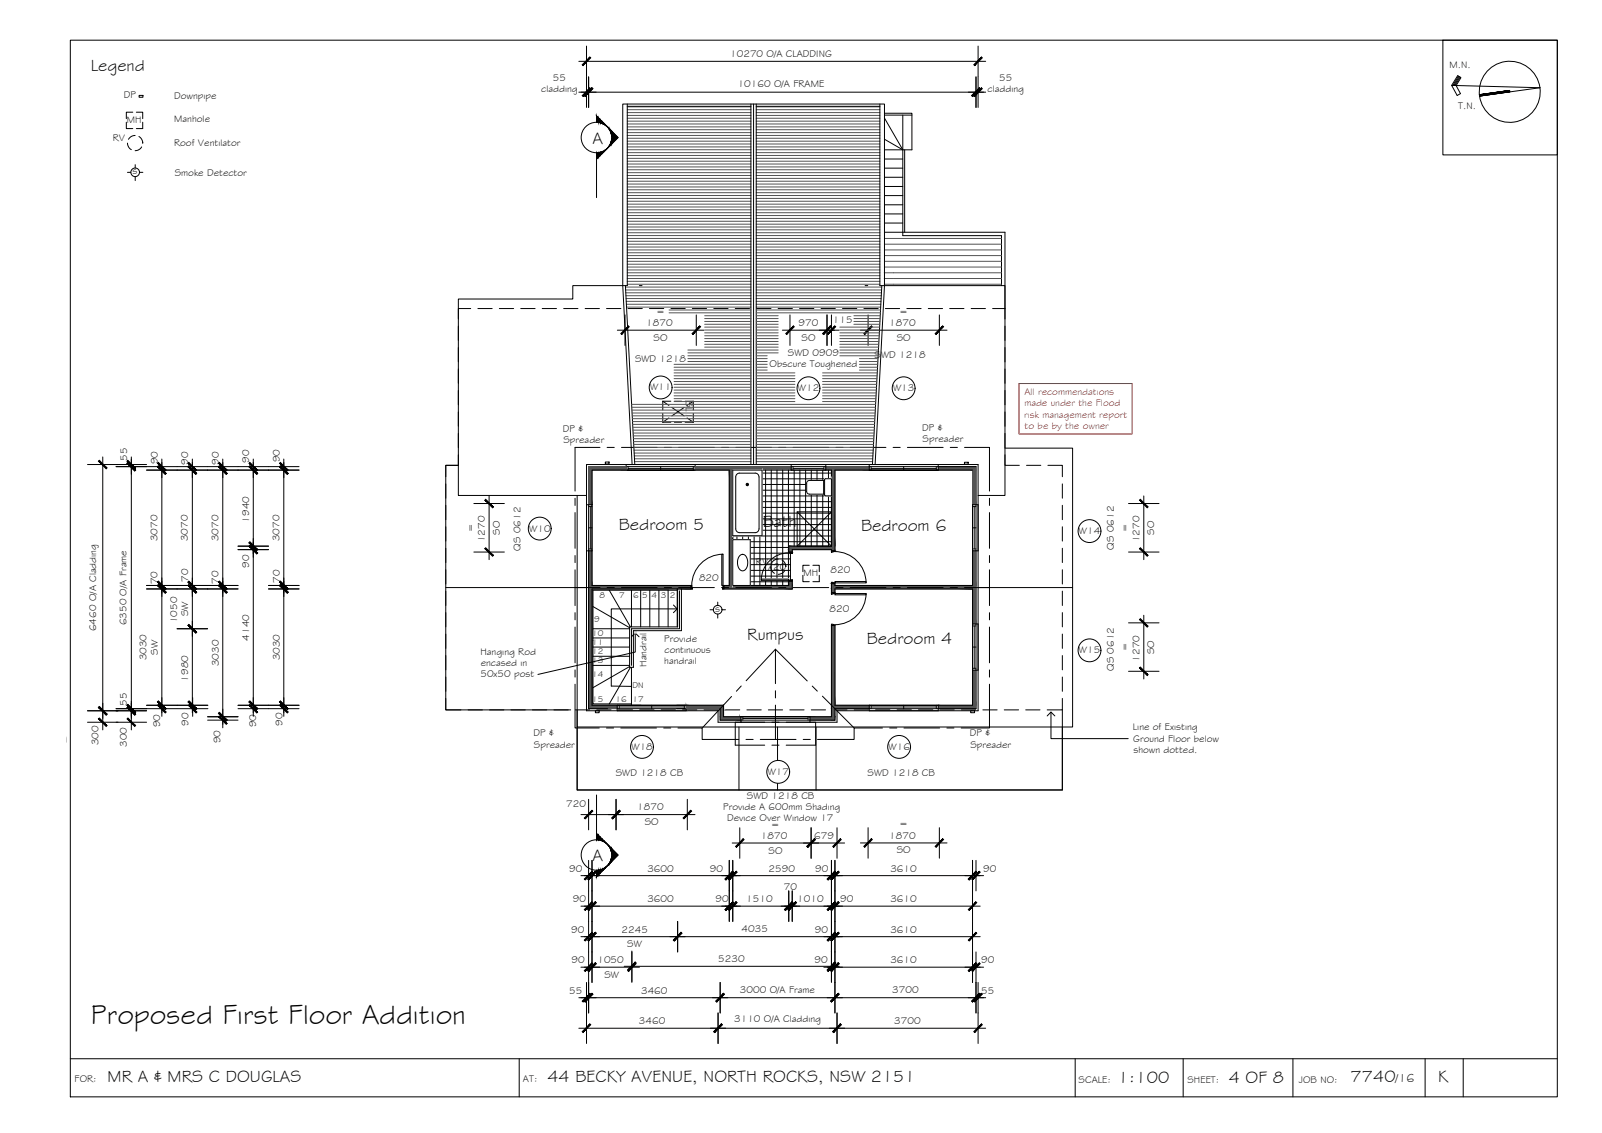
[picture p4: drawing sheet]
<svg xmlns="http://www.w3.org/2000/svg" width="420mm" height="297mm" viewBox="0 0 420 297" stroke-linecap="round" stroke-linejoin="round" font-family="sans-serif">
<defs><g id="words">
<text font-size="7.5" x="23.9" y="268.4">Proposed First Floor Addition</text>
<g font-size="4.5">
<text x="23.8" y="18.5">Legend</text>
<text x="155.4" y="37.8">A</text>
<text x="162.3" y="139">Bedroom 5</text>
<text x="200" y="138.2">Bath</text>
<text x="225.8" y="139.2">Bedroom 6</text>
<text x="196" y="167.8">Rumpus</text>
<text x="227.3" y="168.8">Bedroom 4</text>
<text x="155.4" y="225.6">A</text>
<text x="28.2" y="283.6">MR A &amp; MRS C DOUGLAS</text>
<text x="143.6" y="283.6">44 BECKY AVENUE, NORTH ROCKS, NSW 2151</text>
<text x="293.2" y="283.9">1:100</text>
<text x="322.3" y="283.9">4 OF 8</text>
<text x="354.2" y="283.8">7740</text>
<text x="377.2" y="283.7">K</text>
</g>
<text font-size="3.2" x="366" y="283.8">/16</text>
<g font-size="2.6">
<text x="191.5" y="14.8">10270 O/A CLADDING</text>
<text x="380.2" y="17.9">M.N.</text>
<text x="145" y="21.3">55</text>
<text x="193.5" y="22.9">10160 O/A FRAME</text>
<text x="262.1" y="21.3">55</text>
<text x="32.5" y="25.7">DP</text>
<text x="45.7" y="26">Downpipe</text>
<text x="142" y="24.2">cladding</text>
<text x="259" y="24.2">cladding</text>
<text x="382.5" y="28.6">T.N.</text>
<text x="33.3" y="32.3">MH</text>
<text x="45.7" y="32">Manhole</text>
<text x="29.6" y="37.1">RV</text>
<text x="45.7" y="38.4">Roof Ventilator</text>
<text x="34.8" y="45.7">s</text>
<text x="45.8" y="46.1">Smoke Detector</text>
<text x="172.2" y="82.5">=</text>
<text x="235.9" y="82.5">=</text>
<text x="169.5" y="85.4">1870</text>
<text x="171.4" y="89.3">SO</text>
<text x="209.4" y="85.4">970</text>
<text x="210.2" y="89.3">SO</text>
<text x="218.4" y="84.6">115</text>
<text x="233.2" y="85.4">1870</text>
<text x="235.2" y="89.3">SO</text>
<text x="166.5" y="95">SWD 1218</text>
<text x="206.7" y="93.4">SWD 0909</text>
<text x="229.4" y="94">SWD 1218</text>
<text x="201.9" y="96.3">Obscure Toughened</text>
<text x="170.5" y="102.4">W11</text>
<text x="179.8" y="105.1" transform="rotate(90 179.8 105.1)">SL</text>
<text x="209.3" y="102.6">W12</text>
<text x="234.3" y="102.6">W13</text>
<text x="147.6" y="113.3">DP &amp;</text>
<text x="179.8" y="108.1" transform="rotate(90 179.8 108.1)">1</text>
<text x="241.8" y="113">DP &amp;</text>
<text x="147.8" y="116.2">Spreader</text>
<text x="242" y="115.9">Spreader</text>
<text x="33.4" y="120.7" transform="rotate(-90 33.4 120.7)">55</text>
<text x="41.4" y="121.7" transform="rotate(-90 41.4 121.7)">90</text>
<text x="49.4" y="121.8" transform="rotate(-90 49.4 121.8)">90</text>
<text x="57.4" y="121.8" transform="rotate(-90 57.4 121.8)">90</text>
<text x="65.4" y="121.4" transform="rotate(-90 65.4 121.4)">90</text>
<text x="73.4" y="121.2" transform="rotate(-90 73.4 121.2)">90</text>
<text x="65.3" y="137" transform="rotate(-90 65.3 137)">1940</text>
<text x="41.3" y="141.9" transform="rotate(-90 41.3 141.9)">3070</text>
<text x="49.3" y="141.9" transform="rotate(-90 49.3 141.9)">3070</text>
<text x="57.3" y="141.9" transform="rotate(-90 57.3 141.9)">3070</text>
<text x="73.3" y="141.9" transform="rotate(-90 73.3 141.9)">3070</text>
<text x="124.2" y="139.5" transform="rotate(-90 124.2 139.5)">=</text>
<text x="127.2" y="142.2" transform="rotate(-90 127.2 142.2)">1270</text>
<text x="131" y="140.2" transform="rotate(-90 131 140.2)">SO</text>
<text x="138.8" y="139.4">W10</text>
<text x="283" y="140">W14</text>
<text x="295.9" y="139.5" transform="rotate(-90 295.9 139.5)">=</text>
<text x="298.9" y="142.2" transform="rotate(-90 298.9 142.2)">1270</text>
<text x="302.7" y="140.2" transform="rotate(-90 302.7 140.2)">SO</text>
<text x="65.4" y="148.9" transform="rotate(-90 65.4 148.9)">90</text>
<text x="136.6" y="144.3" transform="rotate(-90 136.6 144.3)">QS 0612</text>
<text x="198.3" y="148.1">RV</text>
<text x="201.1" y="149.5">720</text>
<text x="292.1" y="144.1" transform="rotate(-90 292.1 144.1)">QS 0612</text>
<text x="41.3" y="153.2" transform="rotate(-90 41.3 153.2)">70</text>
<text x="49.3" y="152.6" transform="rotate(-90 49.3 152.6)">70</text>
<text x="57.3" y="153.1" transform="rotate(-90 57.3 153.1)">70</text>
<text x="73.3" y="152.8" transform="rotate(-90 73.3 152.8)">70</text>
<text x="183.3" y="152.2">820</text>
<text x="210.7" y="151.1">MH</text>
<text x="217.8" y="150.2">820</text>
<text x="49.4" y="161.6" transform="rotate(-90 49.4 161.6)">SW</text>
<text x="187.6" y="160.4">s</text>
<text x="217.5" y="160.5">820</text>
<text x="25.2" y="165.5" transform="rotate(-90 25.2 165.5)">6460 O/A Cladding</text>
<text x="33.2" y="163.9" transform="rotate(-90 33.2 163.9)">6350 O/A Frame</text>
<text x="46.4" y="163.4" transform="rotate(-90 46.4 163.4)">1050</text>
<text x="65.3" y="168" transform="rotate(-90 65.3 168)">4140</text>
<text x="38.4" y="173.1" transform="rotate(-90 38.4 173.1)">3030</text>
<text x="41.4" y="171.7" transform="rotate(-90 41.4 171.7)">SW</text>
<text x="73.4" y="173.1" transform="rotate(-90 73.4 173.1)">3030</text>
<text x="126" y="171.7">Hanging Rod</text>
<text x="174.2" y="168.2">Provide</text>
<text x="174.3" y="171.1">continuous</text>
<text x="283" y="171.3">W15</text>
<text x="295.9" y="170.7" transform="rotate(-90 295.9 170.7)">=</text>
<text x="298.9" y="173.5" transform="rotate(-90 298.9 173.5)">1270</text>
<text x="302.7" y="171.5" transform="rotate(-90 302.7 171.5)">SO</text>
<text x="49.4" y="178.7" transform="rotate(-90 49.4 178.7)">1980</text>
<text x="57.4" y="174.6" transform="rotate(-90 57.4 174.6)">3030</text>
<text x="126" y="177.6">50x50 post</text>
<text x="126.1" y="174.7">encased in</text>
<text x="169.5" y="174.9" transform="rotate(-90 169.5 174.9)">Handrail</text>
<text x="174.2" y="174">handrail</text>
<text x="292.1" y="175.9" transform="rotate(-90 292.1 175.9)">QS 0612</text>
<text x="33.2" y="185.1" transform="rotate(-90 33.2 185.1)">55</text>
<text x="42" y="190.7" transform="rotate(-90 42 190.7)">90</text>
<text x="49.5" y="190.3" transform="rotate(-90 49.5 190.3)">90</text>
<text x="67.2" y="190.7" transform="rotate(-90 67.2 190.7)">90</text>
<text x="74.1" y="190.4" transform="rotate(-90 74.1 190.4)">90</text>
<text x="297.1" y="191.5">Line of Existing</text>
<text x="0" y="194.3">ector - Existing</text>
<text x="25.9" y="195.4" transform="rotate(-90 25.9 195.4)">300</text>
<text x="33.3" y="195.8" transform="rotate(-90 33.3 195.8)">300</text>
<text x="57.9" y="194.9" transform="rotate(-90 57.9 194.9)">90</text>
<text x="139.9" y="193.1">DP &amp;</text>
<text x="140" y="196">Spreader</text>
<text x="165.6" y="196.6">W18</text>
<text x="233.1" y="196.6">W16</text>
<text x="254.4" y="193.1">DP &amp;</text>
<text x="254.5" y="196">Spreader</text>
<text x="297.2" y="194.4">Ground Floor below</text>
<text x="297.3" y="197.4">shown dotted.</text>
<text x="161.5" y="203.4">SWD 1218 CB</text>
<text x="201.3" y="203.2">W17</text>
<text x="227.5" y="203.4">SWD 1218 CB</text>
<text x="195.9" y="209.4">SWD 1218 CB</text>
<text x="148.5" y="211.6">720</text>
<text x="167.1" y="212.4">1870</text>
<text x="189.7" y="212.4">Provide A 600mm Shading</text>
<text x="190.7" y="215.3">Device Over Window 17</text>
<text x="169.1" y="216.3">SO</text>
<text x="199.6" y="219.9">1870</text>
<text x="202.3" y="217">=</text>
<text x="213.5" y="219.9">679</text>
<text x="233.2" y="219.9">1870</text>
<text x="235.9" y="216.9">=</text>
<text x="201.6" y="223.8">SO</text>
<text x="235.2" y="223.7">SO</text>
<text x="149.3" y="228.5">90</text>
<text x="169.8" y="228.5">3600</text>
<text x="186.2" y="228.5">90</text>
<text x="201.6" y="228.5">2590</text>
<text x="205.6" y="233.5">70</text>
<text x="213.8" y="228.5">90</text>
<text x="233.5" y="228.5">3610</text>
<text x="257.9" y="228.5">90</text>
<text x="150.2" y="236.5">90</text>
<text x="169.8" y="236.5">3600</text>
<text x="187.6" y="236.5">90</text>
<text x="195.7" y="236.5">1510</text>
<text x="209.1" y="236.5">1010</text>
<text x="220.4" y="236.5">90</text>
<text x="233.5" y="236.5">3610</text>
<text x="149.8" y="244.5">90</text>
<text x="163" y="244.5">2245</text>
<text x="194.5" y="244.5">4035</text>
<text x="213.7" y="244.5">90</text>
<text x="233.5" y="244.5">3610</text>
<text x="164.5" y="248.3">SW</text>
<text x="149.9" y="252.5">90</text>
<text x="156.7" y="252.5">1050</text>
<text x="158.5" y="256.3">SW</text>
<text x="188.4" y="252.2">5230</text>
<text x="213.6" y="252.5">90</text>
<text x="233.5" y="252.5">3610</text>
<text x="257.3" y="252.5">90</text>
<text x="149.3" y="260.5">55</text>
<text x="168.1" y="260.5">3460</text>
<text x="194.1" y="260.3">3000 O/A Frame</text>
<text x="234" y="260.4">3700</text>
<text x="257.4" y="260.5">55</text>
<text x="167.6" y="268.5">3460</text>
<text x="192.5" y="267.9">3110 O/A Cladding</text>
<text x="234.5" y="268.4">3700</text>
<text x="19.6" y="283.8">FOR:</text>
<text x="137.2" y="283.6">AT:</text>
<text x="282.9" y="283.9">SCALE:</text>
<text x="311.5" y="283.9">SHEET:</text>
<text x="340.7" y="283.9">JOB NO:</text>
</g>
<g font-size="2.6" fill="#f00">
<text x="268.7" y="106.6">made under the Flood</text>
<text x="268.7" y="103.6">All recommendations</text>
<text x="268.6" y="109.5">risk management report</text>
<text x="268.7" y="112.4">to be by the owner</text>
</g>
<g font-size="2.2">
<text x="157.2" y="156.7">8</text>
<text x="162.4" y="156.7">7</text>
<text x="166" y="156.7">6</text>
<text x="168.4" y="156.7">5</text>
<text x="170.8" y="156.7">4</text>
<text x="173.3" y="156.7">3</text>
<text x="175.7" y="156.7">2</text>
<text x="155.3" y="166.8">10</text>
<text x="155.8" y="163">9</text>
<text x="155.3" y="169.2">11</text>
<text x="155.3" y="171.5">12</text>
<text x="155.3" y="173.9">13</text>
<text x="155.3" y="177.5">14</text>
<text x="155.3" y="184.1">15</text>
<text x="161.4" y="184.1">16</text>
<text x="165.9" y="180.5">DN</text>
<text x="165.9" y="184.1">17</text>
</g>
</g></defs>
<!-- layer: HATCH -->
<g fill="none" stroke="#545454" stroke-width=".26">
<path d="M164.5 39.3h32.4M164.5 38.5h32.4M164.5 37.8h32.4M164.5 37h32.4M164.5 36.3h32.4M164.5 35.5h32.4M164.5 34.8h32.4M164.5 34h32.4M164.5 33.3h32.4M164.5 32.5h32.4M164.5 31.8h32.4M164.5 31h32.4"/>
<path d="M164.5 30.3h32.4M164.5 29.5h32.4M164.5 28.8h32.4M164.5 28h32.4M198.3 39.3h32.5M198.3 38.5h32.5M198.3 37.8h32.5M198.3 37h32.5M198.3 36.3h32.5M198.3 35.5h32.5M198.3 34.8h32.5M198.3 34h32.5"/>
<path d="M198.3 33.3h32.5M198.3 32.5h32.5M198.3 31.8h32.5M198.3 31h32.5M198.3 30.3h32.5M198.3 29.5h32.5M198.3 28.8h32.5M198.3 28h32.5M164.5 59.5h32.4M164.5 58.8h32.4M164.5 58h32.4M164.5 57.3h32.4"/>
<path d="M164.5 56.5h32.4M164.5 55.8h32.4M164.5 55h32.4M164.5 54.3h32.4M164.5 53.5h32.4M164.5 52.8h32.4M164.5 52h32.4M164.5 51.3h32.4M164.5 50.5h32.4M164.5 49.8h32.4M164.5 49h32.4M164.5 48.3h32.4"/>
<path d="M164.5 47.5h32.4M164.5 46.8h32.4M164.5 46h32.4M164.5 45.3h32.4M164.5 44.5h32.4M164.5 43.8h32.4M164.5 43h32.4M164.5 42.3h32.4M164.5 41.5h32.4M164.5 40.8h32.4M164.5 40h32.4M198.3 59.5h32.5"/>
<path d="M198.3 58.8h32.5M198.3 58h32.5M198.3 57.3h32.5M198.3 56.5h32.5M198.3 55.8h32.5M198.3 55h32.5M198.3 54.3h32.5M198.3 53.5h32.5M198.3 52.8h32.5M198.3 52h32.5M198.3 51.3h32.5M198.3 50.5h32.5"/>
<path d="M198.3 49.8h32.5M198.3 49h32.5M198.3 48.3h32.5M198.3 47.5h32.5M198.3 46.8h32.5M198.3 46h32.5M198.3 45.3h32.5M198.3 44.5h32.5M198.3 43.8h32.5M198.3 43h32.5M198.3 42.3h32.5M198.3 41.5h32.5"/>
<path d="M198.3 40.8h32.5M198.3 40h32.5M164 75.3h32.9M164.1 76h32.8M164.1 76.8h32.8M164.2 77.5h32.7M164.2 78.3h32.7M164.2 79h32.7M164.3 79.8h32.6M164.5 74.5h32.4M164.5 73.8h32.4M164.5 73h32.4"/>
<path d="M164.5 72.3h32.4M164.5 71.5h32.4M164.5 70.8h32.4M164.5 70h32.4M164.5 69.3h32.4M164.5 68.5h32.4M164.5 67.8h32.4M164.5 67h32.4M164.5 66.3h32.4M164.5 65.5h32.4M164.5 64.8h32.4M164.5 64h32.4"/>
<path d="M164.5 63.3h32.4M164.5 62.5h32.4M164.5 61.8h32.4M164.5 61h32.4M164.5 60.3h32.4M198.3 79.8h32.7M198.3 79h32.7M198.3 78.3h32.8M198.3 77.5h32.8M198.3 76.8h32.9M198.3 76h32.9M198.3 75.3h32.9"/>
<path d="M198.3 74.5h32.5M198.3 73.8h32.5M198.3 73h32.5M198.3 72.3h32.5M198.3 71.5h32.5M198.3 70.8h32.5M198.3 70h32.5M198.3 69.3h32.5M198.3 68.5h32.5M198.3 67.8h32.5M198.3 67h32.5M198.3 66.3h32.5"/>
<path d="M198.3 65.5h32.5M198.3 64.8h32.5M198.3 64h32.5M198.3 63.3h32.5M198.3 62.5h32.5M198.3 61.8h32.5M198.3 61h32.5M198.3 60.3h32.5M231.9 71.5h30.8M231.9 73h30.8M231.9 74.5h30.8M232 70h30.7"/>
<path d="M232 68.5h30.7M232 67h30.7M232 65.5h30.7M232 64h30.7M232 62.5h30.7M164.3 80.5h32.6M175.5 82h21.4M175.5 81.3h21.4M176.8 99.3h20.1M176.8 98.5h20.1M176.8 97.8h20.1M176.8 97h20.1"/>
<path d="M176.8 96.3h20.1M176.8 95.5h20.1M180.4 94.8h16.5M180.4 94h16.5M180.4 93.3h16.5M180.4 92.5h16.5M180.4 91.8h16.5M184.8 91h12.1M184.8 90.3h12.1M184.8 89.5h12.1M184.8 88.8h12.1M184.8 88h12.1"/>
<path d="M184.8 87.3h12.1M184.8 86.5h12.1M184.8 85.8h12.1M184.8 85h12.1M184.8 84.3h12.1M184.8 83.5h12.1M184.8 82.8h12.1M198.3 80.5h32.7M198.3 99.3h10.2M198.3 98.5h10.2M198.3 97.8h10.2M198.3 97h2.9"/>
<path d="M198.3 96.3h2.9M198.3 95.5h2.9M198.3 94.8h2.9M198.3 94h2.9M198.3 93.3h2.9M198.3 92.5h5.8M198.3 91.8h5.8M198.3 91h5.8M198.3 90.3h5.8M198.3 89.5h5.8M198.3 88.8h5.8M198.3 88h5.8"/>
<path d="M198.3 87.3h5.8M198.3 86.5h5.8M198.3 85.8h5.8M198.3 85h5.8M198.3 84.3h5.8M198.3 83.5h5.8M198.3 82.8h5.8M198.3 82h32.6M198.3 81.3h32.6M215.7 99.3h14.3M215.7 98.5h14.3M215.7 97.8h14.4"/>
<path d="M220.3 93.3h10M220.3 92.5h10M220.3 91.8h10.1M220.3 91h10.1M220.3 90.3h10.2M220.3 89.5h10.2M220.3 88.8h10.2M220.3 88h10.3M220.3 87.3h10.3M220.3 86.5h10.4M220.3 85.8h10.4M224 85h6.7"/>
<path d="M224 84.3h6.8M224 83.5h6.8M224 82.8h6.9M225.4 97h4.7M225.4 96.3h4.8M225.4 95.5h4.8M225.4 94.8h4.8M225.4 94h4.9M165.7 106h31.2M165.7 106.8h31.2M165.7 107.5h31.2M165.8 108.3h31.1"/>
<path d="M165.8 109h31.1M165.8 109.8h31.1M165.9 110.5h31M165.9 111.3h31M166 112h30.9M166 112.8h30.9M166 113.5h30.9M166.1 114.3h30.8M166.1 115h30.8M166.2 115.8h30.7M166.2 116.5h30.7M166.3 117.3h30.6"/>
<path d="M166.3 118h30.6M166.3 118.8h30.6M166.4 119.5h30.5M176.8 105.3h20.1M176.8 104.5h20.1M176.8 103.8h20.1M176.8 103h20.1M176.8 102.3h20.1M176.8 101.5h20.1M176.8 100.8h20.1M176.8 100h20.1M198.3 119.5h30.6"/>
<path d="M198.3 118.8h30.7M198.3 118h30.7M198.3 117.3h30.8M198.3 116.5h30.8M198.3 115.8h30.8M198.3 115h30.9M198.3 114.3h30.9M198.3 113.5h30.9M198.3 112.8h31M198.3 112h31M198.3 111.3h31.1M198.3 110.5h31.1"/>
<path d="M198.3 109.8h31.1M198.3 109h31.2M198.3 108.3h31.2M198.3 107.5h31.3M198.3 106.8h31.3M198.3 106h31.3M198.3 105.3h10.2M198.3 104.5h10.2M198.3 103.8h10.2M198.3 103h10.2M198.3 102.3h10.2M198.3 101.5h10.2"/>
<path d="M198.3 100.8h10.2M198.3 100h10.2M215.7 105.3h14M215.7 104.5h14M215.7 103.8h14.1M215.7 103h14.1M215.7 102.3h14.1M215.7 101.5h14.2M215.7 100.8h14.2M215.7 100h14.2M166.4 120.3h30.5M166.4 121h30.5"/>
<path d="M166.5 121.8h30.4M198.3 121.8h30.5M198.3 121h30.5M198.3 120.3h30.6"/>
</g>
<!-- layer: EXISTING -->
<g fill="none" stroke="#000" stroke-width=".26">
<path d="M120.2 85.5v3.8M120.2 91.1v3.8M120.2 96.7v3.8M123.5 80.9h-3.3v2.7M125.3 80.9h3.8M131 80.9h3.7M136.6 80.9h3.7M142.2 80.9h3.8M147.8 80.9h3.8M153.5 80.9h3.7M159.1 80.9h3.7M164.7 80.9h3.8"/>
<path d="M170.3 80.9h3.8M176 80.9h3.7M181.6 80.9h3.7M187.2 80.9h3.8M192.8 80.9h3.8M198.5 80.9h3.7M204.1 80.9h3.7M209.7 80.9h3.8M215.3 80.9h3.8M221 80.9h3.7M226.6 80.9h3.7M232.2 80.9h3.8"/>
<path d="M237.8 80.9h3.8M243.5 80.9h3.7M249.1 80.9h3.7M254.7 80.9h3.8M260.3 80.9h3.3v2.7M263.6 85.5v3.8M263.6 91.1v3.8M263.6 96.7v3.8M120.2 119.2v2.8h-3.3v3M120.2 102.4v3.7M120.2 108v3.8M120.2 113.6v3.8"/>
<path d="M263.6 119.2v2.8h3.7M263.6 102.4v3.7M263.6 108v3.8M263.6 113.6v3.8M116.9 126.9v3.7M116.9 132.5v3.7M116.9 138.1v3.8M269.2 122h3.8M274.8 122h3.8v3M278.6 126.9v3.7M278.6 132.5v3.7M278.6 138.1v3.8"/>
<path d="M116.9 143.7v3.8M116.9 149.4v3.7M116.9 155v3.7M278.6 143.7v3.8M278.6 149.4v3.7M278.6 155v3.7M116.9 160.6v3.8M116.9 166.2v3.8M116.9 171.9v3.7M116.9 177.5v3.7M278.6 160.6v3.8M278.6 166.2v3.8"/>
<path d="M278.6 171.9v3.7M278.6 177.5v3.7M116.9 183.1v3h4M122.8 186.1h3.7M128.4 186.1h3.8M134 186.1h3.8M139.6 186.1h3.8M145.3 186.1h3.7M150.9 186.1h3.8M151.4 186.1v21h127.2v-21M156.5 186.1h3.8M162.1 186.1h3.8"/>
<path d="M167.8 186.1h3.7M173.4 186.1h3.8M179 186.1h3.8M184.6 186.1h3.8M190.3 186.1h3.7M195.9 186.1h3.8M201.5 186.1h3.8M207.1 186.1h3.8M212.8 186.1h3.7M218.4 186.1h3.8M224 186.1h3.8M229.6 186.1h3.8"/>
<path d="M235.3 186.1h3.7M240.9 186.1h3.8M246.5 186.1h3.8M252.1 186.1h3.8M257.8 186.1h3.7M263.4 186.1h3.8M269 186.1h3.8M278.6 183.1v3h-4"/>
</g>
<!-- layer: BORDER -->
<g fill="none" stroke="#000" stroke-width=".26">
<path d="M18.4 10.5h390v277.1h-390zM378.4 10.5h30v30.1h-30zM382.5 20l-1.5 2.4M380.7 22.4l1.6-2.6 .9 .6-1.3 2 1.1 2.1-.8 .5-1.5-2.6 23.2 .6-15.8 2.2M382.7 20.1l-1.4 2.3M383 20.2l-1.4 2.2M395.9 23.7l-7.9 1.1M18.4 277.6h390M136.2 277.6v10M282 277.6v10M310.3 277.6v10M339.1 277.6v10"/>
<path d="M373.8 277.6v10M383.8 277.6v10"/>
<circle cx="396" cy="24.1" r="8"/>
</g>
<!-- layer: SERVICES -->
<g fill="none" stroke="#000" stroke-width=".26">
<path d="M33.1 32v1.7h1.7M33.4 37.5l.4 1.1 .6 .6M34.8 29.4h-1.7v1.7M35.4 35.5l-1.1 .3-.6 .7M35.8 29.4h1.6v1.7M36.4 35.8l.7 .6 .3 1.1M36.5 25h1v.5h-1zM37.2 38.5l-.7 .7-1.1 .3M37.4 37.5h.1M37.4 32v1.7h-1.6M33.4 45.2h.9M35.5 43.2v.9"/>
<path d="M35.5 46.3v1M36.6 45.2h.9M173.8 110.7h2.1M173.8 105.2v2.3M173.8 108.4v2.3M173.8 105.2h2.1M173.8 105.2l1.6 1.1M175.4 109.6l-1.6 1.1M176.2 109l1.6-1.1 1.6 1.1M176.2 106.8l1.6 1.1 1.6-1.1M176.9 110.7h1.9M176.9 105.2h1.9"/>
<path d="M179.7 110.7h2.1M179.7 105.2h2.1M180.2 109.6l1.6 1.1M181.8 105.2v2.3M181.8 108.4v2.3M181.8 105.2l-1.6 1.1M158.8 121.1h1v.5h-1zM252.9 121.2h1v.5h-1zM186.2 159.9h.9M188.2 157.9v.8M189.4 159.9h.9M202.1 148.6l.3 1.1 .7 .6"/>
<path d="M204.1 146.6l-1.1 .3-.6 .7M205.1 146.8l.7 .7 .3 1.1M205.8 149.6l-.6 .6-1.1 .4M206.1 148.6h.1M210.6 150.8v1.7h1.6M212.2 148.2h-1.6v1.7M213.2 148.2h1.7v1.7M214.9 150.8v1.7h-1.7M188.2 161v1M156.2 186.3h.9v.6h-.9zM254.6 186.3h1v.6h-1z"/>
<circle cx="35.5" cy="45.2" r="1.13"/>
<circle cx="188.2" cy="159.9" r="1.13"/>
</g>
<!-- layer: DIMENSION -->
<g fill="none" stroke="#000" stroke-width=".26">
<path d="M151.8 16.1h106.7M153.8 12.1v8M256.5 12.1v8M151.8 24.2h106.7M153.8 20.2v8M154.4 20.2v8M256 20.2v8M256.5 20.2v8M161.9 86.6h22.7M163.9 82.6v8M182.6 82.6v8M205.2 86.6h14.9"/>
<path d="M207.2 82.6v8M216.9 82.6v8M218.1 82.6v8M225.7 86.6h22.7M227.7 82.6v8M246.4 82.6v8M27 119.8v71.6M34.4 119.8v71.6M23 121.8h15.4M30.4 122.3h48M38.4 123.2h40M42.4 120.3v67.5"/>
<path d="M50.4 120.3v66.6M58.4 120.3v70.5M66.4 120.3v67.5M74.4 120.3v67.5M124.3 132h8M128.3 130v16.7M296 132h8M300 130v16.7M38.4 153.5h24M38.4 154.4h24M62.4 144.1h8M62.4 143.2h8"/>
<path d="M70.4 153.5h8M70.4 154.4h8M124.3 144.7h8M296 144.7h8M46.4 164.8h8M296 163.3h8M296 176h8M300 161.3v16.7M23 186.3h15.4M23 189.3h15.4M30.4 185.8h16M38.4 184.9h16.1"/>
<path d="M46.5 185.8h8M50.5 182.9v4.9M54.4 187.9h8M54.4 188.8h8M62.4 184.9h16M62.4 185.8h16M152.4 213.6h29.9M154.4 209.6v8M161.6 209.6v8M180.3 209.6v8M194 217v8M212.7 217v8"/>
<path d="M219.5 217v8M227.7 217v8M246.4 217v8M152.4 229.6h105.6M152.4 237.6h104.7M154.4 225.6v40M155.3 225.6v32M191.3 225.6v16M192 221h22.7M192.2 225.6v16M206.9 233.6v8M207.8 233.6v8"/>
<path d="M210.7 221h10.8M218.1 225.6v32M219 225.6v40M225.7 221h22.7M255.1 225.6v32M256 225.6v8M152.4 253.6h15.3M152.4 245.6h104.7M153.8 257.6v16M163.7 253.3h56.4M165.7 249.3v8.3M177.7 241.6v8"/>
<path d="M188.9 257.6v8M216.1 253.6h41.9M256 249.6v16M256.5 257.6v16M151.8 261.6h106.7M151.8 269.6h106.7M188.3 265.6v8M219.5 265.6v8"/>
</g>
<!-- layer: 0 -->
<g fill="#000" stroke="#000" stroke-width=".26">
<path d="M154.7 15l-1.8 2.2 2-2zM152.7 17l2-2-1.8 2.2z"/>
<path d="M255.4 17l.2 .2 1.8-2.2zM257.4 15l.2 .2-2 2z"/>
<path d="M152.7 25.1l.2 .2 1.8-2.3zM154.7 23l.2 .3-2 2z"/>
<path d="M155.3 23l-1.8 2.3 2-2zM153.3 25.1l2-2.1-1.8 2.3z"/>
<path d="M155.3 23l-1.8 2.3 2-2zM153.3 25.1l2-2.1-1.8 2.3z"/>
<path d="M254.9 25.1l.2 .2 1.8-2.3zM256.9 23l.2 .3-2 2z"/>
<path d="M254.9 25.1l.2 .2 1.8-2.3zM256.9 23l.2 .3-2 2z"/>
<path d="M257.4 23l-1.8 2.3 2-2zM255.4 25.1l2-2.1-1.8 2.3z"/>
<path d="M164.8 85.5l-1.8 2.2 2-2zM164.8 85.5l-1.8 2.2-.2-.2z"/>
<path d="M181.5 87.5l.2 .2 1.8-2.2zM183.5 85.5l.2 .2-2 2z"/>
<path d="M208.1 85.5l-1.8 2.2 2-2zM206.1 87.5l2-2-1.8 2.2z"/>
<path d="M215.8 87.5l.2 .2 1.8-2.2zM217.8 85.5l.2 .2-2 2z"/>
<path d="M215.8 87.5l.2 .2 1.8-2.2zM217.8 85.5l.2 .2-2 2z"/>
<path d="M219 85.5l-1.8 2.2 2-2zM219 85.5l-1.8 2.2-.2-.2z"/>
<path d="M228.6 85.5l-1.8 2.2 2-2zM226.6 87.5l2-2-1.8 2.2z"/>
<path d="M245.3 87.5l.2 .2 1.8-2.2zM247.3 85.5l.2 .2-2 2z"/>
<path d="M25.8 120.9l2 2 .3-.2zM25.8 120.9l.3-.2 2 2z"/>
<path d="M33.3 120.9l2.2 1.8-2-2zM33.3 120.9l2.2 1.8-.2 .2z"/>
<path d="M33.3 121.4l2 2.1 .2-.3zM33.3 121.4l.2-.2 2 2z"/>
<path d="M33.3 121.4l2 2.1 .2-.3zM33.3 121.4l.2-.2 2 2z"/>
<path d="M41.5 121.2l-.2 .2 2.2 1.8zM41.3 121.4l2.2 1.8-.2 .3z"/>
<path d="M41.3 122.4l2 1.9 .2-.2zM41.5 122.1l2 2-2.2-1.7z"/>
<path d="M41.3 122.4l2 1.9 .2-.2zM41.5 122.1l2 2-2.2-1.7z"/>
<path d="M49.5 121.2l-.2 .2 2.2 1.8zM49.3 121.4l2.2 1.8-.2 .3z"/>
<path d="M49.3 122.4l2 1.9 .2-.2zM49.5 122.1l2 2-2.2-1.7z"/>
<path d="M49.3 122.4l2 1.9 .2-.2zM49.5 122.1l2 2-2.2-1.7z"/>
<path d="M57.5 121.2l-.2 .2 2.2 1.8zM57.3 121.4l2.2 1.8-.2 .3z"/>
<path d="M57.3 122.4l2 1.9 .2-.2zM57.3 122.4l.2-.3 2 2z"/>
<path d="M57.3 122.4l2 1.9 .2-.2zM57.3 122.4l.2-.3 2 2z"/>
<path d="M65.5 121.2l-.2 .2 2.2 1.8zM65.3 121.4l2.2 1.8-.2 .3z"/>
<path d="M65.3 122.4l2 1.9 .2-.2zM65.3 122.4l.2-.3 2 2z"/>
<path d="M65.3 122.4l2 1.9 .2-.2zM65.3 122.4l.2-.3 2 2z"/>
<path d="M73.5 121.2l-.2 .2 2.3 1.8zM73.3 121.4l2.3 1.8-.3 .3z"/>
<path d="M73.3 122.4l2 1.9 .3-.2zM73.3 122.4l.2-.3 2.1 2z"/>
<path d="M73.3 122.4l2 1.9 .3-.2zM73.3 122.4l.2-.3 2.1 2z"/>
<path d="M127.2 131.1l2 2 .2-.2zM127.2 131.1l.2-.2 2 2z"/>
<path d="M298.9 131.1l2 2 .2-.2zM299.1 130.9l2 2-2.2-1.8z"/>
<path d="M41.5 152.4l-.2 .2 2.2 1.8zM41.3 152.6l2.2 1.8-.2 .2z"/>
<path d="M41.5 152.4l-.2 .2 2.2 1.8zM41.3 152.6l2.2 1.8-.2 .2z"/>
<path d="M41.3 153.5l2 2 .2-.2zM41.5 153.3l2 2-2.2-1.8z"/>
<path d="M41.3 153.5l2 2 .2-.2zM41.5 153.3l2 2-2.2-1.8z"/>
<path d="M49.5 152.4l-.2 .2 2.2 1.8zM49.3 152.6l2.2 1.8-.2 .2z"/>
<path d="M49.5 152.4l-.2 .2 2.2 1.8zM49.3 152.6l2.2 1.8-.2 .2z"/>
<path d="M49.3 153.5l2 2 .2-.2zM49.5 153.3l2 2-2.2-1.8z"/>
<path d="M49.3 153.5l2 2 .2-.2zM49.5 153.3l2 2-2.2-1.8z"/>
<path d="M57.3 152.6l2.2 1.8-2-2zM57.3 152.6l2.2 1.8-.2 .2z"/>
<path d="M57.3 152.6l2.2 1.8-2-2zM57.3 152.6l2.2 1.8-.2 .2z"/>
<path d="M57.3 153.5l2 2 .2-.2zM57.3 153.5l.2-.2 2 2z"/>
<path d="M57.3 153.5l2 2 .2-.2zM57.3 153.5l.2-.2 2 2z"/>
<path d="M65.3 142.3l2.2 1.8-2-2zM65.3 142.3l2.2 1.8-.2 .2z"/>
<path d="M65.3 142.3l2.2 1.8-2-2zM65.3 142.3l2.2 1.8-.2 .2z"/>
<path d="M65.3 143.2l2 2 .2-.2zM65.3 143.2l.2-.2 2 2z"/>
<path d="M65.3 143.2l2 2 .2-.2zM65.3 143.2l.2-.2 2 2z"/>
<path d="M73.3 152.6l2.3 1.8-2.1-2zM73.3 152.6l2.3 1.8-.3 .2z"/>
<path d="M73.3 152.6l2.3 1.8-2.1-2zM73.3 152.6l2.3 1.8-.3 .2z"/>
<path d="M73.3 153.5l2 2 .3-.2zM73.3 153.5l.2-.2 2.1 2z"/>
<path d="M73.3 153.5l2 2 .3-.2zM73.3 153.5l.2-.2 2.1 2z"/>
<path d="M127.4 143.6l-.2 .2 2.2 1.8zM127.2 143.8l2.2 1.8-.2 .2z"/>
<path d="M299.1 143.6l-.2 .2 2.2 1.8zM298.9 143.8l2.2 1.8-.2 .2z"/>
<path d="M49.5 163.7l-.2 .2 2.2 1.8zM49.3 163.9l2.2 1.8-.2 .3z"/>
<path d="M49.3 163.9l2 2.1 .2-.3zM49.5 163.7l2 2-2.2-1.8z"/>
<path d="M299.1 174.9l-.2 .2 2.2 1.8zM298.9 175.1l2.2 1.8-.2 .2z"/>
<path d="M298.9 162.4l2 2 .2-.2zM299.1 162.2l2 2-2.2-1.8z"/>
<path d="M25.8 185.5l2.3 1.8-2-2.1zM25.8 185.5l2.3 1.8-.3 .2z"/>
<path d="M25.8 188.5l2.3 1.7-2-2zM25.8 188.5l2.3 1.7-.3 .3z"/>
<path d="M25.8 185.5l2 2 .3-.2zM25.8 185.5l.3-.3 2 2.1z"/>
<path d="M33.5 184.7l-.2 .2 2.2 1.8zM33.3 184.9l2.2 1.8-.2 .2z"/>
<path d="M33.6 184.7l-.3 .2 2.2 1.8zM33.3 184.9l2.2 1.8-.2 .2z"/>
<path d="M33.6 188.2l-.3 .3 2.2 1.7zM33.3 188.5l2.2 1.7-.2 .3z"/>
<path d="M33.3 185.5l2 2 .2-.2zM33.3 185.5l.3-.3 1.9 2.1z"/>
<path d="M33.3 185.5l2 2 .2-.2zM33.3 185.5l.3-.3 1.9 2.1z"/>
<path d="M41.5 183.8l-.2 .2 2.2 1.8zM41.3 184l2.2 1.8-.2 .2z"/>
<path d="M41.5 183.8l-.2 .2 2.2 1.8zM41.3 184l2.2 1.8-.2 .2z"/>
<path d="M41.3 184.9l2 2 .2-.2zM41.5 184.7l2 2-2.2-1.8z"/>
<path d="M49.5 183.8l-.2 .2 2.2 1.8zM49.3 184l2.2 1.8-.2 .2z"/>
<path d="M49.6 183.8l-.2 .2 2.2 1.8zM49.4 184l2.2 1.8-.2 .2z"/>
<path d="M49.4 184.9l2 2 .2-.2zM49.4 184.9l.2-.2 2 2z"/>
<path d="M57.3 187l2.2 1.8-2-2zM57.3 187l2.2 1.8-.2 .2z"/>
<path d="M57.3 187l2.2 1.8-2-2zM57.3 187l2.2 1.8-.2 .2z"/>
<path d="M57.3 187.9l2 2 .2-.2zM57.3 187.9l.2-.2 2 2z"/>
<path d="M65.5 183.8l-.2 .2 2.2 1.8zM65.3 184l2.2 1.8-.2 .2z"/>
<path d="M65.5 183.8l-.2 .2 2.2 1.8zM65.3 184l2.2 1.8-.2 .2z"/>
<path d="M65.3 184.9l2 2 .2-.2zM65.3 184.9l.2-.2 2 2z"/>
<path d="M73.5 183.8l-.2 .2 2.3 1.8zM73.3 184l2.3 1.8-.3 .2z"/>
<path d="M73.5 183.8l-.2 .2 2.3 1.8zM73.3 184l2.3 1.8-.3 .2z"/>
<path d="M73.3 184.9l2 2 .3-.2zM73.3 184.9l.2-.2 2.1 2z"/>
<path d="M155.3 212.4l-1.8 2.3 2-2zM155.3 212.4l-1.8 2.3-.2-.2z"/>
<path d="M162.5 212.4l-2 2.1 .2 .2zM162.5 212.4l.2 .3-2 2z"/>
<path d="M162.5 212.4l-1.8 2.3 2-2zM162.5 212.4l-1.8 2.3-.2-.2z"/>
<path d="M179.2 214.5l.2 .2 1.8-2.3zM181.2 212.4l.2 .3-2 2z"/>
<path d="M153.3 230.5l.2 .2 1.8-2.3zM155.3 228.4l.2 .3-2 2z"/>
<path d="M153.3 238.5l.2 .2 1.8-2.3zM155.3 236.4l.2 .3-2 2z"/>
<path d="M156.2 228.4l-1.8 2.3 2-2zM156.2 228.4l-1.8 2.3-.2-.2z"/>
<path d="M156.2 236.4l-1.8 2.3 2-2zM156.2 236.4l-1.8 2.3-.2-.2z"/>
<path d="M156.2 236.4l-1.8 2.3 2-2zM156.2 236.4l-1.8 2.3-.2-.2z"/>
<path d="M156.2 228.4l-1.8 2.3 2-2zM156.2 228.4l-1.8 2.3-.2-.2z"/>
<path d="M192.2 236.4l-2 2.1 .2 .2zM192.2 236.4l.2 .3-2 2z"/>
<path d="M192.2 236.4l-2 2.1 .2 .2zM192.2 236.4l.2 .3-2 2z"/>
<path d="M192.2 228.4l-2 2.1 .2 .2zM192.2 228.4l.2 .3-2 2z"/>
<path d="M192.2 228.4l-2 2.1 .2 .2zM192.2 228.4l.2 .3-2 2z"/>
<path d="M193.1 236.4l-1.8 2.3 2-2zM193.1 236.4l-1.8 2.3-.2-.2z"/>
<path d="M193.1 236.4l-1.8 2.3 2-2zM193.1 236.4l-1.8 2.3-.2-.2z"/>
<path d="M193.1 228.4l-1.8 2.3 2-2zM191.1 230.5l2-2.1-1.8 2.3z"/>
<path d="M193.1 228.4l-1.8 2.3 2-2zM191.1 230.5l2-2.1-1.8 2.3z"/>
<path d="M194.9 219.9l-1.8 2.2 2-2zM192.9 221.9l2-2-1.8 2.2z"/>
<path d="M207.8 236.4l-2 2.1 .2 .2zM207.8 236.4l.2 .3-2 2z"/>
<path d="M207.8 236.4l-2 2.1 .2 .2zM207.8 236.4l.2 .3-2 2z"/>
<path d="M208.7 236.4l-1.8 2.3 2-2zM208.7 236.4l-1.8 2.3-.2-.2z"/>
<path d="M208.7 236.4l-1.8 2.3 2-2zM208.7 236.4l-1.8 2.3-.2-.2z"/>
<path d="M211.6 221.9l.2 .2 1.8-2.2zM213.6 219.9l.2 .2-2 2z"/>
<path d="M211.6 221.9l.2 .2 1.8-2.2zM213.6 219.9l.2 .2-2 2z"/>
<path d="M219 236.4l-2 2.1 .2 .2zM219 236.4l.2 .3-2 2z"/>
<path d="M219 236.4l-2 2.1 .2 .2zM219 236.4l.2 .3-2 2z"/>
<path d="M219 228.4l-2 2.1 .2 .2zM219 228.4l.2 .3-2 2z"/>
<path d="M219 228.4l-2 2.1 .2 .2zM219 228.4l.2 .3-2 2z"/>
<path d="M219.9 236.4l-1.8 2.3 2-2zM219.9 236.4l-1.8 2.3-.2-.2z"/>
<path d="M219.9 236.4l-1.8 2.3 2-2zM219.9 236.4l-1.8 2.3-.2-.2z"/>
<path d="M219.9 228.4l-1.8 2.3 2-2zM219.9 228.4l-1.8 2.3-.2-.2z"/>
<path d="M219.9 228.4l-1.8 2.3 2-2zM219.9 228.4l-1.8 2.3-.2-.2z"/>
<path d="M220.4 219.9l-1.8 2.2 2-2zM218.4 221.9l2-2-1.8 2.2z"/>
<path d="M228.6 219.9l-1.8 2.2 2-2zM226.6 221.9l2-2-1.8 2.2z"/>
<path d="M245.3 221.9l.2 .2 1.8-2.2zM247.3 219.9l.2 .2-2 2z"/>
<path d="M256 236.4l-2 2.1 .2 .2zM256 236.4l.2 .3-2 2z"/>
<path d="M256 228.4l-2 2.1 .2 .2zM256 228.4l.2 .3-2 2z"/>
<path d="M256 228.4l-2 2.1 .2 .2zM256 228.4l.2 .3-2 2z"/>
<path d="M256.9 228.4l-1.8 2.3 2-2zM256.9 228.4l-1.8 2.3-.2-.2z"/>
<path d="M153.3 254.5l.2 .2 1.8-2.3zM155.3 252.4l.2 .3-2 2z"/>
<path d="M153.3 246.5l.2 .2 1.8-2.3zM155.3 244.4l.2 .3-2 2z"/>
<path d="M156.2 252.4l-1.8 2.3 2-2zM156.2 252.4l-1.8 2.3-.2-.2z"/>
<path d="M156.2 244.4l-1.8 2.3 2-2zM156.2 244.4l-1.8 2.3-.2-.2z"/>
<path d="M156.2 252.4l-1.8 2.3 2-2zM156.2 252.4l-1.8 2.3-.2-.2z"/>
<path d="M156.2 244.4l-1.8 2.3 2-2zM156.2 244.4l-1.8 2.3-.2-.2z"/>
<path d="M166.6 252.4l-2 2.1 .2 .2zM166.6 252.4l.2 .3-2 2z"/>
<path d="M166.6 252.2l-1.8 2.2 2-2zM166.6 252.2l-1.8 2.2-.2-.2z"/>
<path d="M178.6 244.4l-2 2.1 .2 .2zM178.6 244.4l.2 .3-2 2z"/>
<path d="M178.6 244.4l-1.8 2.3 2-2zM178.6 244.4l-1.8 2.3-.2-.2z"/>
<path d="M219 252.2l-2 2 .2 .2zM219 252.2l.2 .2-2 2z"/>
<path d="M219 244.4l-2 2.1 .2 .2zM219 244.4l.2 .3-2 2z"/>
<path d="M219 244.4l-2 2.1 .2 .2zM219 244.4l.2 .3-2 2z"/>
<path d="M219 252.4l-2 2.1 .2 .2zM219 252.4l.2 .3-2 2z"/>
<path d="M219.9 252.4l-1.8 2.3 2-2zM219.9 252.4l-1.8 2.3-.2-.2z"/>
<path d="M219.9 244.4l-1.8 2.3 2-2zM219.9 244.4l-1.8 2.3-.2-.2z"/>
<path d="M219.9 252.4l-1.8 2.3 2-2zM219.9 252.4l-1.8 2.3-.2-.2z"/>
<path d="M219.9 244.4l-1.8 2.3 2-2zM219.9 244.4l-1.8 2.3-.2-.2z"/>
<path d="M256 252.4l-2 2.1 .2 .2zM256 252.4l.2 .3-2 2z"/>
<path d="M256 252.4l-2 2.1 .2 .2zM256 252.4l.2 .3-2 2z"/>
<path d="M256 244.4l-2 2.1 .2 .2zM256 244.4l.2 .3-2 2z"/>
<path d="M256.9 252.4l-1.8 2.3 2-2zM256.9 252.4l-1.8 2.3-.2-.2z"/>
<path d="M152.7 262.5l.2 .2 1.8-2.3zM154.7 260.4l.2 .3-2 2z"/>
<path d="M154.7 268.4l-1.8 2.3 2-2zM154.7 268.4l-1.8 2.3-.2-.2z"/>
<path d="M155.3 260.4l-1.8 2.3 2-2zM153.3 262.5l2-2.1-1.8 2.3z"/>
<path d="M155.3 260.4l-1.8 2.3 2-2zM153.3 262.5l2-2.1-1.8 2.3z"/>
<path d="M187.2 270.5l.2 .2 1.8-2.3zM189.2 268.4l.2 .3-2 2z"/>
<path d="M187.8 262.5l.2 .2 1.8-2.3zM189.8 260.4l.2 .3-2 2z"/>
<path d="M189.2 268.4l-1.8 2.3 2-2zM189.2 268.4l-1.8 2.3-.2-.2z"/>
<path d="M189.8 260.4l-1.8 2.3 2-2zM189.8 260.4l-1.8 2.3-.2-.2z"/>
<path d="M217.9 262.5l.2 .2 1.8-2.3zM219.9 260.4l.2 .3-2 2z"/>
<path d="M218.4 270.5l.2 .2 1.8-2.3zM220.4 268.4l.2 .3-2 2z"/>
<path d="M219.9 260.4l-1.8 2.3 2-2zM219.9 260.4l-1.8 2.3-.2-.2z"/>
<path d="M220.4 268.4l-1.8 2.3 2-2zM218.4 270.5l2-2.1-1.8 2.3z"/>
<path d="M254.9 262.5l.2 .2 1.8-2.3zM256.9 260.4l.2 .3-2 2z"/>
<path d="M254.9 262.5l.2 .2 1.8-2.3zM256.9 260.4l.2 .3-2 2z"/>
<path d="M255.4 270.5l.2 .2 1.8-2.3zM257.4 268.4l.2 .3-2 2z"/>
<path d="M257.4 260.4l-1.8 2.3 2-2zM255.4 262.5l2-2.1-1.8 2.3z"/>
</g>
<!-- layer: ROOFPLAN EXIST. -->
<path d="M164.5 74.9h-14.3v3.5h-30v51.5h33.6M230.8 74.9h32.8v55h-7.1M263.6 117.5h17.7v73.1h-129.9v-60.7M120.2 122h-3.3v64.1h32.8M116.9 154h37M256.5 154h24.8M151.4 190.6v16.5h127.2v-16.5M193.8 190.6v16.5M203.9 190.6v8.7M214 190.6v16.5M203.9 205.4v1.7" fill="none" stroke="#000" stroke-width=".26"/>
<!-- layer: NEWWORK -->
<g fill="none" stroke="#000" stroke-width=".26">
<path d="M164.5 27.3v47.6M164.5 27.9h32.4M196.9 27.3v94.5M197.6 27.3v94.5M198.3 27.9h32.5M198.3 27.3v94.5M230.8 27.3v47.6M232 29.7h7.2v9.6h-2.4l-4.8-8.3M232 36.5l4.8 2.8h-4.8M232 30.2h7.2M236.8 30.2v31.6h25.9v13.1M237.3 39.3v21.6"/>
<path d="M232 53.7h4.8M232 41.7h4.8M232 44.1h4.8M232 46.5h4.8M232 48.9h4.8M232 51.3h4.8M232 56.1h4.8M232 58.5h4.8M164 74.9l2.5 46.9M167.7 74.9h.7M226.9 74.9h.7M231.3 74.9l-2.5 46.9"/>
<path d="M232 60.9h31.6v20M164.2 122.3h-9.8v10M164.2 121.8v1.4h-8.9v9.1h-1.5M165.8 121.8l-2.5-46.9v-47.6h68.7v47.6l-2.5 46.9M182.3 121.8v1.4h9v30.3h-2M182.3 122.3h25.2M207.5 121.8v1.4h-15.3v30.3h14.7v-1.7M216.6 121.8v1.4h1.5v20h-11.2v1.8M216.6 122.3h11.4M228 121.8v1.4h-9v21.4M246.1 122.3h9.9v10M246.1 121.8v1.4h9v9.1h1.4"/>
<path d="M153.8 144.4h1.5v9.1h26.1M154.4 144.4v41.4h5M181.2 153.5v.9M181.6 154.4h-26.3v30.5h6.6v1.4M189.9 153.5v.9M206.9 152.4h.9M206.9 144.8h.9M207.8 152v2.4h-18.3M218.1 144.8v-.7h-10.3v1M218.1 152.7v3.1M218.1 153h.9M218.1 144.4h.9"/>
<path d="M218.1 155.4h.9M219 155.9v-1.5h36.1v9.2h1.4M256 144.4v19.2M256.5 144.4h-1.4v9.1h-36.1v-1M256 175.7v10.1h-9.9M256.5 175.7h-1.4v9.2h-9v1.4M177.5 185.8h11.4v3h5.4M177.5 184.9h12.3v3h4.5v1.4M180 184.9v1.4M228 185.8h-9v3h-6.6M228 186.3v-1.4h-9v-20.9h-.9v23.9h-5.7v1.4"/>
</g>
<!-- layer: TILES -->
<g fill="none" stroke="#000" stroke-width=".26">
<path d="M192.2 124h25.9M192.2 125.5h25.9M192.2 127h25.9M192.2 128.5h25.9M192.2 130h25.9M192.2 131.5h25.9M192.2 133h25.9M192.2 134.5h25.9M192.2 136h25.9M192.2 137.5h25.9M192.2 139h25.9M193.3 123.2v30.3"/>
<path d="M194.8 123.2v30.3M196.3 123.2v30.3M197.8 123.2v30.3M199.3 123.2v30.3M200.8 123.2v28.6M202.3 123.2v28.6M203.8 123.2v28.6M205.3 123.2v28.6M206.8 123.2v28.6M208.3 123.2v20M209.8 123.2v20M211.3 123.2v20"/>
<path d="M212.8 123.2v20M214.3 123.2v20M215.8 123.2v20M217.3 123.2v20M192.2 145h15.1M192.2 146.5h15.1M192.2 148h15.1M192.2 149.5h15.1M192.2 151h15.1M192.2 140.5h25.9M192.2 142h25.9M192.2 143.5h14.7"/>
<path d="M192.2 152.5h14.7M200.8 152.2v1.3M202.3 152.2v1.3M203.8 152.2v1.3M205.3 152.2v1.3M206.8 152.2v1.3M207.3 145.1v6.9"/>
</g>
<!-- layer: INSULCLAD -->
<path d="M194.3 189.3h-6v-3h-34.5v-64.5h102.7v64.5h-37v3h-7.1" fill="none" stroke="#000" stroke-width=".26"/>
<!-- layer: WINDOWS -->
<g fill="none" stroke="#000" stroke-width=".26">
<path d="M153.8 132.3v12.1M154.4 132.3v12.1M154.4 138.4h.9M154.4 132.8h.9M154.8 132.8v11.1M155.3 132.3v12.1M164.2 123.2h18.1h-18.1M164.2 122.3h18.1M164.2 121.8h18.1M164.7 122.3v.9M164.7 122.8h17.1M173.3 122.3v.9"/>
<path d="M181.8 122.3v.9M207.5 122.3h9.1M207.5 121.8h9.1M207.5 123.2h9.1M208 122.8h8.1M208 122.3v.9M216.1 122.3v.9M228 123.2h18.1h-18.1M228 122.3h18.1M228 121.8h18.1M228.5 122.8h17.1M228.5 122.3v.9"/>
<path d="M237 122.3v.9M245.6 122.3v.9M255.1 138.4h.9M255.1 132.8h.9M255.1 132.3v12.1M255.5 132.8v11.1M256 132.3v12.1M256.5 132.3v12.1M154.4 143.9h.9M255.1 143.9h.9M255.1 163.6v12.1M255.1 164.1h.9"/>
<path d="M255.1 169.6h.9M255.1 175.2h.9M255.5 164.1v11.1M256 163.6v12.1M256.5 163.6v12.1M161.9 185.8h18.1M161.9 186.3h18.1M162.4 184.9v.9M162.4 185.3h17.1M170.9 184.9v.9M179.5 184.9v.9M180 184.9h-18.1h18.1"/>
<path d="M194.3 188.8h18.1M194.3 189.3h18.1M194.8 187.9v.9M194.8 188.4h17.1M203.4 187.9v.9M211.9 187.9v.9M212.4 187.9h-18.1h18.1M228 185.8h18.1M228 186.3h18.1M228.5 185.3h17.1M228.5 184.9v.9M237 184.9v.9"/>
<path d="M245.6 184.9v.9M246.1 184.9h-18.1h18.1"/>
<circle cx="173.3" cy="101.6" r="3"/>
<circle cx="212" cy="101.8" r="3"/>
<circle cx="237" cy="101.8" r="3"/>
<circle cx="141.6" cy="138.6" r="3"/>
<circle cx="285.7" cy="139.2" r="3"/>
<circle cx="285.7" cy="170.5" r="3"/>
<circle cx="168.4" cy="195.8" r="3"/>
<circle cx="235.8" cy="195.8" r="3"/>
<circle cx="204.1" cy="202.4" r="3"/>
</g>
<!-- layer: STAIRS -->
<g fill="none" stroke="#000" stroke-width=".26">
<path d="M155.5 159l9.6 5.6M159.8 154.7l5.5 9.7M165.6 154.7v9.7M168 154.7v9.7M170.4 154.7v9.7M172.8 154.7v9.7M175.2 154.7v9.7M175.3 154.4h-20v30.5h12.8M177.6 154.7h-22.1v29.8h10.1M177.6 154.4v10M177.7 154.4v10h-12.6v10.6h1v-9.7h12.6v-10.9M178.2 154.9v9.9h-12.6v9.6"/>
<path d="M155.5 169.6h9.6M155.5 167.3h9.6M155.5 172.1h9.6M155.5 174.4h9.6M155.5 164.8h9.6M160.3 179.9l5.3 .1M165.1 174.7l-9.6 5.6M165.3 175l-5.5 9.5M165.6 175v9.8"/>
</g>
<!-- layer: HATCH -->
<g fill="#545454" stroke="#545454" stroke-width=".26">
<path d="M154.4 144.4l.9 9.1v-9.1zM154.4 144.4l.9 9.1h-.9z"/>
<path d="M154.4 153.5l26.8 .9v-.9zM154.4 153.5l26.8 .9h-26.8z"/>
<path d="M154.4 154.4l.9 30.5v-30.5zM154.4 154.4l.9 30.5h-.9z"/>
<path d="M154.4 184.9l7.5 .9v-.9zM154.4 184.9l7.5 .9h-7.5z"/>
<path d="M154.4 122.3l9.8 .9v-.9zM154.4 122.3l9.8 .9h-9.8z"/>
<path d="M154.4 123.2l.9 9.1v-9.1zM154.4 123.2l.9 9.1h-.9z"/>
<path d="M216.6 122.3l11.4 .9v-.9zM216.6 122.3l11.4 .9h-11.4z"/>
<path d="M182.3 122.3l25.2 .9v-.9zM182.3 122.3l25.2 .9h-25.2z"/>
<path d="M218.1 123.2l.9 20v-20zM218.1 123.2l.9 20h-.9z"/>
<path d="M206.9 143.2l12.1 .9v-.9zM206.9 143.2l12.1 .9h-12.1z"/>
<path d="M218.1 144.1l.9 .3v-.3zM218.1 144.1l.9 .3h-.9z"/>
<path d="M206.9 144.1l.9 .7v-.7zM206.9 144.1l.9 .7h-.9z"/>
<path d="M206.9 152.4l.9 1.1v-1.1zM206.9 152.4l.9 1.1h-.9z"/>
<path d="M191.3 123.2l.9 30.3v-30.3zM191.3 123.2l.9 30.3h-.9z"/>
<path d="M189.9 153.5l17.9 .9v-.9zM189.9 153.5l17.9 .9h-17.9z"/>
<path d="M246.1 122.3l9.9 .9v-.9zM246.1 122.3l9.9 .9h-9.9z"/>
<path d="M255.1 123.2l.9 9.1v-9.1zM255.1 123.2l.9 9.1h-.9z"/>
<path d="M255.1 144.4l.9 9.1v-9.1zM255.1 144.4l.9 9.1h-.9z"/>
<path d="M218.1 153l.9 .5v-.5zM218.1 153l.9 .5h-.9z"/>
<path d="M218.1 153.5l37.9 .9v-.9zM218.1 153.5l37.9 .9h-37.9z"/>
<path d="M218.1 154.4l.9 1v-1zM218.1 154.4l.9 1h-.9z"/>
<path d="M255.1 154.4l.9 9.2v-9.2zM255.1 154.4l.9 9.2h-.9z"/>
<path d="M255.1 175.7l.9 9.2v-9.2zM255.1 175.7l.9 9.2h-.9z"/>
<path d="M246.1 184.9l9.9 .9v-.9zM246.1 184.9l9.9 .9h-9.9z"/>
<path d="M218.1 164l.9 20.9v-20.9zM218.1 164l.9 20.9h-.9z"/>
<path d="M218.1 184.9l9.9 .9v-.9zM218.1 184.9l9.9 .9h-9.9z"/>
<path d="M218.1 185.8l.9 2.1v-2.1zM218.1 185.8l.9 2.1h-.9z"/>
<path d="M212.4 187.9l6.6 .9v-.9zM212.4 187.9l6.6 .9h-6.6z"/>
<path d="M189.7 184.9l.1 .9zM189.7 184.9l.1 .9h-.9z"/>
<path d="M180.3 184.9l8.6 .9 .8-.9zM180.3 184.9l8.6 .9h-8.6z"/>
<path d="M180 184.9l.3 .9v-.9zM180 184.9l.3 .9h-.3z"/>
<path d="M188.9 185.8l.9 .3v-.3zM188.9 185.8l.9 .3h-.9z"/>
<path d="M188.9 186.1l.9 1.8v-1.8zM188.9 186.1l.9 1.8h-.9z"/>
<path d="M194 187.9l.3 .9v-.9zM194 187.9l.3 .9h-.3z"/>
<path d="M188.9 187.9l5.1 .9v-.9zM188.9 187.9l5.1 .9h-5.1z"/>
</g>
<!-- layer: MASK -->
<g fill="#fff" stroke="#fff" stroke-width=".26">
<path d="M211.6 126.6v2.3z"/>
<path d="M212.2 126v3.5z"/>
<path d="M219 152.5l8.2 .3h-8.2zM219 152.5l8.2 .3v-.3z"/>
<path d="M219 155.6v.3l8.2-.3zM219 155.9l8.2-.3v.3z"/>
<path d="M189.3 145.3v8.2h.3zM189.3 145.3h.3v8.2z"/>
<path d="M192.2 141.5v12l4.6-12zM196.8 141.5v12h-4.6z"/>
<path d="M199.9 123.2l-7.7 17.3h7.7zM192.2 123.2h7.7l-7.7 17.3z"/>
<path d="M211.6 126.6v2.2zM211.6 126.6v2.3zM211.6 126.6v2.4z"/>
<path d="M211.6 126.4v2.6zM211.6 126.4v2.6z"/>
<path d="M211.6 126.4v2.6zM211.6 126.4v2.7z"/>
<path d="M211.7 126.3l-.1 2.8zM211.7 126.3v2.9z"/>
<path d="M211.7 126.3v2.9zM211.7 126.3v2.9z"/>
<path d="M211.7 126.2v3zM211.7 126.2v3.1z"/>
<path d="M211.7 126.2v3.1zM211.8 126.2v3.1z"/>
<path d="M211.8 126.1v3.2zM211.8 126.1v3.3z"/>
<path d="M211.8 126.1v3.3zM211.9 126.1v3.3z"/>
<path d="M211.9 126.1v3.3zM211.9 126.1v3.3z"/>
<path d="M211.9 126.1v3.3zM212 126v3.5z"/>
<path d="M212.1 126l-.1 3.5zM212.1 126v3.5z"/>
<path d="M212.1 126v3.5zM212.2 126v3.5zM212.2 126v3.6z"/>
<path d="M212.2 126v3.6zM212.3 126l-.1 3.6z"/>
<path d="M212.3 126v3.6l4-3.6zM212.3 129.6l4-3.6v3.6z"/>
<path d="M216.3 125.7v4.1zM216.3 125.7v4.1z"/>
<path d="M216.3 125.7v4.1zM216.3 125.7v4.2z"/>
<path d="M216.3 125.6v4.3zM216.3 125.6v4.3z"/>
<path d="M216.3 125.6v4.3zM216.4 125.6v4.3z"/>
<path d="M216.4 125.6v4.3zM216.4 125.6v4.4z"/>
<path d="M216.4 125.6v4.4zM216.4 125.5v4.5z"/>
<path d="M216.4 125.5v4.5zM216.5 125.5l-.1 4.5z"/>
<path d="M216.5 125.5v4.5zM216.5 125.5v4.5z"/>
<path d="M216.5 125.5v4.5l1.6-4.5zM218.1 125.5v4.5h-1.6z"/>
<path d="M199.7 152.2h7.2v-.4zM199.7 151.8h7.2l-7.2 .4z"/>
</g>
<path d="M192.2 123.2h7.7v17.3h-7.7zM211.5 126.7a.75 .75 0 0 1 .8-.7h4l.2-.5h1.6v4.5l-1.8-.1M211.5 128.8a.75 .75 0 0 0 .8 .8h4l.1 .3M211.6 126.7v2.1M189.3 145.3h.3v8.2h-.3zM192.2 141.5h4.6v12h-4.6zM199.7 151.8h7.2v.4h-7.2zM219 152.5h8.2v.3h-8.2zM219 155.6h8.2v.3h-8.2z" fill="none" stroke="#fff" stroke-width=".26"/>
<!-- layer: DOORS -->
<path d="M181.2 153.5h.2l.2 .9h-.4zM189.3 145.3h.3v8.2h-.3zM189.6 153.5h.3v.9h-.4zM199.7 151.8h7.2v.4h-7.2zM206.9 152.2l.9-.2v.4h-.9zM206.9 144.8h.9v.3l-.9-.1zM218.1 152.7l.9 .1v.2h-.9zM218.1 144.4h.9v.2l-.9 .2zM218.1 155.4h.9v.2l-.9 .2zM219 152.5h8.2v.3h-8.2zM219 155.6h8.2v.3h-8.2zM218.1 163.7l.9 .1v.2h-.9z" fill="none" stroke="#000" stroke-width=".26"/>
<!-- layer: 0.13 -->
<path d="M189.6 145.3a8.2 8.2 0 0 0-8.2 8.2M206.9 144.9a7.2 7.2 0 0 0-7.2 7.3M218.9 144.6a8.2 8.2 0 0 1 8.2 8.2M227.1 155.6a8.2 8.2 0 0 1-8.2 8.2" fill="none" stroke="#000" stroke-width=".26"/>
<!-- layer: WETAREA FIXTURES -->
<g fill="none" stroke="#000" stroke-width=".26">
<path d="M192.2 123.2h7.7v17.3h-7.7zM193.3 124.3l.7-.2 4.1-.1a1.04 1.04 0 0 1 1 1v13.6a1.01 1.01 0 0 1-1 1.1h-4.1a1.01 1.01 0 0 1-1-1.1v-13.6zM209.1 134.2h9v9h-9zM209.1 134.2l9 9M211.5 128.8a.75 .75 0 0 0 .8 .8h4M211.6 126.7v2.1M216 126v3.6M216.3 126h-4a.75 .75 0 0 0-.8 .7M216.3 125.6l1.8-.1v4.5h-1.6l-.2-.2zM218.1 134.2l-9 9M192.2 141.5h4.6v12h-4.6zM194 145.7a1.16 1.16 0 0 1 1.3-.2 1.16 1.16 0 0 1 .7 1.1 2.38 2.38 0 0 1-1.1 3.1 2.04 2.04 0 0 1-1.5-2.7z"/>
<circle cx="196" cy="127" r=".2"/>
<circle cx="196" cy="127" r=".31"/>
</g>
<!-- layer: ROOFPLAN NEW -->
<g fill="none" stroke="#000" stroke-width=".26">
<path d="M157.4 117.3h-6.6v11.4M159.2 117.3h1.9M163 117.3h9.3M174.2 117.3h1.9M178 117.3h9.4M189.2 117.3h1.9M193 117.3h9.4M204.2 117.3h1.9M208 117.3h9.3M219.2 117.3h1.9M223 117.3h9.4M234.2 117.3h1.9"/>
<path d="M238 117.3h9.4M249.2 117.3h1.9M253 117.3h6.5v11.4M150.8 130.6v1.9M150.8 134.4v9.4M259.5 130.6v1.9M259.5 134.4v9.4M150.8 154h6.6M150.8 145.6v1.9M150.8 149.4v9.4M159.2 154h1.9M163 154h9.3"/>
<path d="M174.2 154h1.9M178 154h9.4M189.2 154h1.9M193 154h9.4M204.2 154h1.9M208 154h9.3M219.2 154h1.9M223 154h9.4M234.2 154h1.9M238 154h9.4M249.2 154h1.9M253 154h6.5"/>
<path d="M259.5 145.6v1.9M259.5 149.4v9.4M150.8 179.4v11.5h6.4M150.8 160.6v1.9M150.8 164.4v9.4M150.8 175.6v1.9M194.4 179.8l-1.3 1.4M203.4 170.2v9M203.4 170.2l-7.7 8.3M203.4 170.2l8.3 8.3M213 179.9l1.4 1.3M259.5 179.4v11.5h-7.4"/>
<path d="M259.5 160.6v1.9M259.5 164.4v9.4M259.5 175.6v1.9M159.1 190.9h1.8M162.8 190.9h9.4M174.1 190.9h1.8M177.8 190.9h6.4v3h9.6M191.9 182.6l-7.7 8.3M195.7 193.9h1.8M199.4 193.9h9.4M203.4 181.1v1.9M203.4 184.9v9"/>
<path d="M210.7 193.9h1.8M215.7 182.5l8.3 8.4M231.4 190.9h-7.4v3h-9.6M233.3 190.9h1.9M237.1 190.9h9.4M248.3 190.9h1.9"/>
</g>
<!-- layer: SECTION POINT -->
<g fill="#000" stroke="#000" stroke-width=".26">
<path d="M158.9 39.2l.4-.3zM158.9 32.8l.4 .4zM159.6 38.5l-.3 .4zM159.6 33.6l.4 .5zM160.5 34.4l1.6 1.7-1.6 1.6zM158.9 221l.4 .3zM158.9 227.3l.4-.3zM159.3 221.3l.3 .5zM160 226.1l-.4 .5zM160.5 222.5l1.6 1.7-1.6 1.6z"/>
<path d="M156.4 30.4l.6 .5v1.2zM156.4 30.4v1.7h.6z"/>
<path d="M157 30.9l.5 .5v.8zM157 30.9v1.2l.5 .1z"/>
<path d="M157 40l.5-.1v.8zM157 40v1.2l.5-.5z"/>
<path d="M157.5 31.4l.5 .5v.5zM157.5 31.4v.8l.5 .2z"/>
<path d="M157.5 39.9l.5-.1v.4zM157.5 39.9v.8l.5-.5z"/>
<path d="M158 31.9l.5 .7zM158 31.9v.5l.5 .2z"/>
<path d="M158 39.8l.5-.3v.2zM158 39.8v.4l.5-.5z"/>
<path d="M158.5 32.4l.4 .5zM158.5 32.4l.4 .5z"/>
<path d="M158.5 39.5l.4-.3zM158.5 39.5v.2l.4-.4z"/>
<path d="M159.6 33.6l.4 .5zM159.3 33.2l.3 .5z"/>
<path d="M160 38l-.4 .5zM159.6 38.5l.4-.3z"/>
<path d="M160 33.9l.2 .3v.5zM160 33.9l.2 .8z"/>
<path d="M160.2 37.5v.5h-.2zM160 38v.2l.2-.2z"/>
<path d="M160.2 34.2l.2 .1v.9zM160.2 34.2l.2 1z"/>
<path d="M160.4 36.9v.9l-.2-.3zM160.2 37.5v.5l.2-.2z"/>
<path d="M160.4 34.3l.1 1.5zM160.4 34.3l.1 1.5z"/>
<path d="M160.5 36.3v1.4zM160.4 36.9v.9z"/>
<path d="M156.4 40.1l.6-.1v1.2zM156.4 40.1v1.6l.6-.5z"/>
<path d="M157 228.1l-.6 1.7 .6-.5zM156.4 228.2l.6-.1-.6 1.7z"/>
<path d="M157 219l-.6 1.2h.6zM156.4 218.5l.6 .5-.6 1.2z"/>
<path d="M157.5 228l-.5 1.3 .5-.5zM157 228.1l.5-.1-.5 1.3z"/>
<path d="M157.5 219.6l-.5 .6 .5 .1zM157 219l.5 .6-.5 .6z"/>
<path d="M158 227.9l-.5 .9 .5-.5zM157.5 228l.5-.1-.5 .9z"/>
<path d="M157.5 220.3l.5 .2v-.5zM157.5 219.6l.5 .4-.5 .3z"/>
<path d="M158.5 227.6l-.5 .7zM158 227.9l.5-.3-.5 .7z"/>
<path d="M158 220.5l.5 .2v-.2zM158 220l.5 .5h-.5z"/>
<path d="M158.9 227.3l-.4 .5zM158.5 227.6l.4-.3-.4 .5z"/>
<path d="M158.5 220.7l.4 .3zM158.5 220.5l.4 .5-.4-.3z"/>
<path d="M160 226.1l-.4 .5zM159.6 226.6l-.3 .4z"/>
<path d="M159.6 221.8l.4 .4zM159.6 221.7l.4 .3z"/>
<path d="M160.2 225.6l-.2 .7 .2-.2zM160.2 225.6l-.2 .7z"/>
<path d="M160 222.2l.2 .6v-.5zM160 222l.2 .3-.2-.1z"/>
<path d="M160.4 225l-.2 1.1 .2-.2zM160.4 225l-.2 1.1z"/>
<path d="M160.4 222.4l-.2 .4 .2 .5zM160.2 222.3l.2 .1-.2 .4z"/>
<path d="M160.5 224.4l-.1 1.5zM160.5 224.4l-.1 1.5z"/>
<path d="M160.5 222.5v1.4zM160.4 222.4v.9z"/>
</g>
<g fill="none" stroke="#000" stroke-width=".26">
<path d="M156.4 32.1v-1.7l5.7 5.7-5.7 5.6M156.4 40.1v11.7M156.4 218.5l5.7 5.7-5.7 5.6v-1.6M156.4 208.4v11.8"/>
<circle cx="156.4" cy="36.1" r="4"/>
<circle cx="156.4" cy="224.1" r="4"/>
</g>
<!-- layer: 0 -->
<path d="M176.6 158.6l1 1-1 1M177.6 159.6h-17.3v20.3M165.6 167l1-1 1 1M166.6 166v5l-25.5 5.8M274.6 187.7l1-1 1.1 1M275.6 186.7v6.9h20.3" fill="none" stroke="#000" stroke-width=".26"/>
<!-- layer: ROOFPLAN -->
<path d="M200.6 189.3h-7.8v6.1h7.8M202.4 195.4h1.9M202.4 189.3h1.9M206.2 189.3h7.7v6.1h-7.7" fill="none" stroke="#000" stroke-width=".26"/>
<!-- layer: BORDER -->
<g fill="#000" stroke="#000" stroke-width=".26">
<path d="M388.1 25.2l7.9-1.2zM388 24.9l8-.9-7.9 1.2z"/>
<path d="M388 24.9l8-.9-.1-.3zM388 24.8l7.9-1.1z"/>
</g>
<!-- layer: 0.35 -->
<path d="M166.4 165.5h.4v.5h-.4z" fill="none" stroke="#dbdbdb" stroke-width=".36"/>
<!-- layer: TEXT -->
<path d="M267.3 100.6h29.6v13.2h-29.6z" fill="none" stroke="#f00" stroke-width=".26"/>
<use href="#words"/>
</svg>
